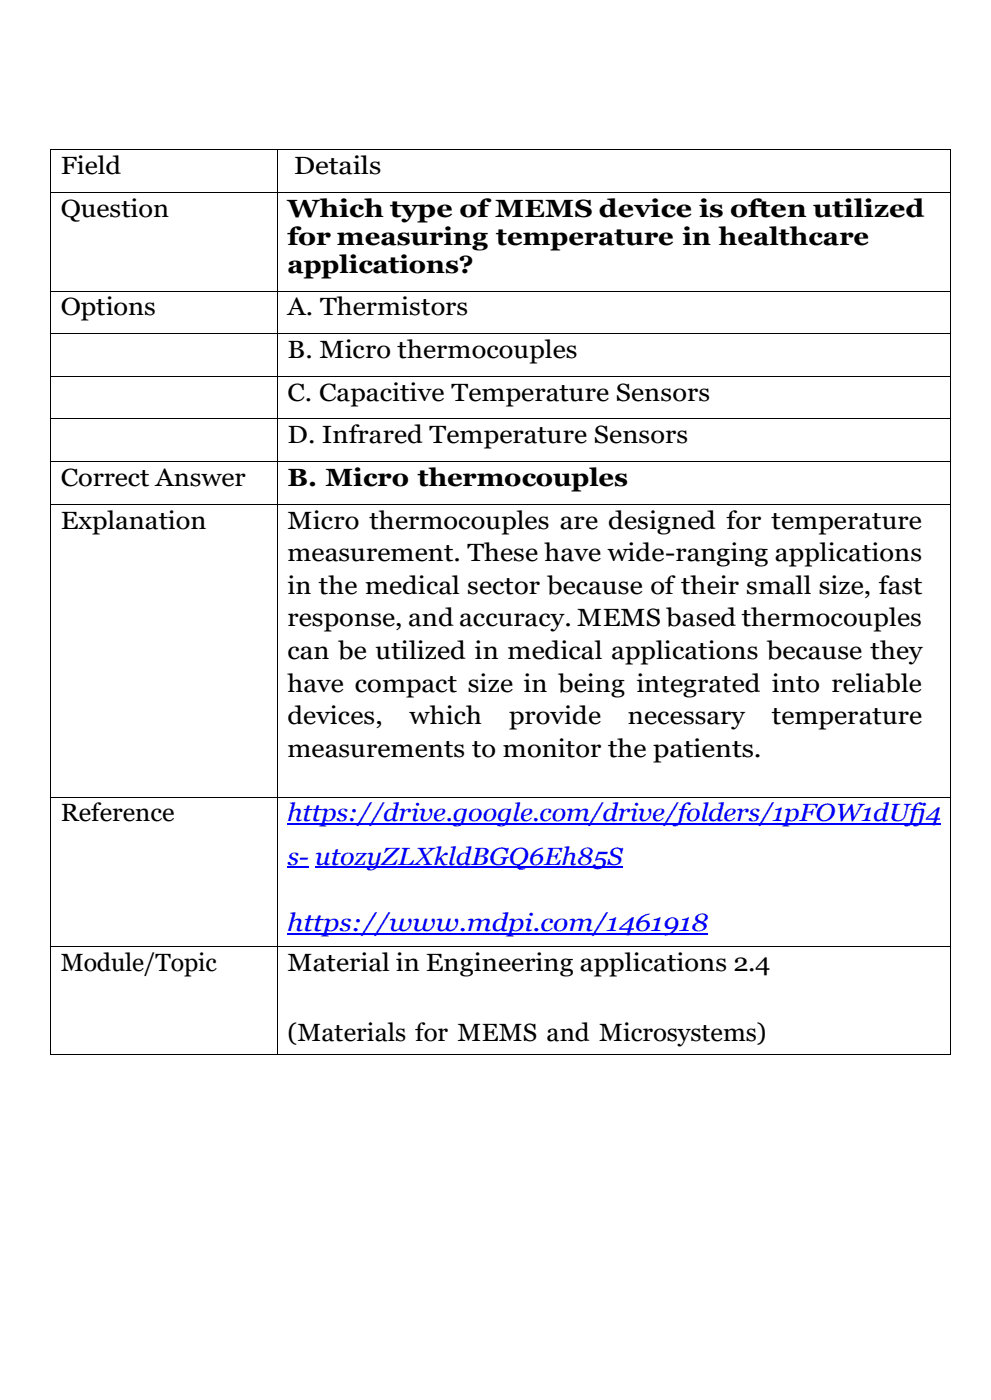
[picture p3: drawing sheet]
<svg xmlns="http://www.w3.org/2000/svg" width="210mm" height="297mm" viewBox="0 0 210 297" stroke-linecap="round" stroke-linejoin="round" font-family="sans-serif">
<defs><g id="words">
<g font-size="5.3">
<text x="12.9" y="37">Field</text>
<text x="62.4" y="37">Details</text>
<text x="12.9" y="46.1">Question</text>
<text x="61.1" y="46.1">Which type ofMEMS device is often utilized</text>
<text x="61.1" y="52.1">for measuring temperature in healthcare</text>
<text x="61.1" y="58.1">applications?</text>
<text x="12.9" y="67">Options</text>
<text x="61.1" y="67">A. Thermistors</text>
<text x="61.1" y="76.1">B. Micro thermocouples</text>
<text x="61.1" y="85.1">C. Capacitive Temperature Sensors</text>
<text x="61.1" y="94.2">D. Infrared Temperature Sensors</text>
<text x="12.9" y="103.3">Correct Answer</text>
<text x="61.1" y="103.3">B. Micro thermocouples</text>
<text x="12.9" y="112.3">Explanation</text>
<text x="61.1" y="112.3">Micro thermocouples are designed for temperature</text>
<text x="61.1" y="119.2">measurement. These have wide-ranging applications</text>
<text x="61.1" y="126.2">in the medical sector because of their small size, fast</text>
<text x="61.1" y="133.1">response, and accuracy. MEMS based thermocouples</text>
<text x="61.1" y="140">can be utilized in medical applications because they</text>
<text x="61.1" y="146.9">have compact size in being integrated into reliable</text>
<text x="61.1" y="153.8">devices,</text>
<text x="87" y="153.8">which</text>
<text x="108.1" y="153.8">provide</text>
<text x="133.3" y="153.8">necessary</text>
<text x="163.9" y="153.8">temperature</text>
<text x="61.1" y="160.7">measurements to monitor the patients.</text>
<text x="12.9" y="174.5">Reference</text>
<text x="12.9" y="206.3">Module/Topic</text>
<text x="61.1" y="206.3">Material in Engineering applications 2.4</text>
<text x="61.1" y="221.1">(Materials for MEMS and Microsystems)</text>
</g>
<g font-size="5.3" fill="#00f">
<text x="61.1" y="174.4">https://drive.google.com/drive/folders/1pFOW1dUfj4</text>
<text x="61.1" y="183.7">s- utozyZLXkldBGQ6Eh85S</text>
<text x="61.1" y="197.8">https://www.mdpi.com/1461918</text>
</g>
</g></defs>
<g fill="#000">
<path d="M10.7 31.8h.1v.1h-.1z" fill-rule="evenodd"/>
<path d="M10.7 31.8h.1v.1h-.1z" fill-rule="evenodd"/>
<path d="M58.8 31.8h.2v.1h-.2z" fill-rule="evenodd"/>
<path d="M201.7 31.8h.2v.1h-.2z" fill-rule="evenodd"/>
<path d="M201.7 31.8h.2v.1h-.2z" fill-rule="evenodd"/>
<path d="M10.7 40.9h.1v.1h-.1z" fill-rule="evenodd"/>
<path d="M58.8 40.9h.2v.1h-.2z" fill-rule="evenodd"/>
<path d="M201.7 40.9h.2v.1h-.2z" fill-rule="evenodd"/>
<path d="M10.7 61.8h.1v.1h-.1z" fill-rule="evenodd"/>
<path d="M10.7 70.8h.1v.2h-.1z" fill-rule="evenodd"/>
<path d="M58.8 61.8h.2v.1h-.2z" fill-rule="evenodd"/>
<path d="M58.8 70.8h.2v.2h-.2z" fill-rule="evenodd"/>
<path d="M201.7 61.8h.2v.1h-.2z" fill-rule="evenodd"/>
<path d="M201.7 70.8h.2v.2h-.2z" fill-rule="evenodd"/>
<path d="M10.7 79.9h.1v.2h-.1z" fill-rule="evenodd"/>
<path d="M10.7 88.9h.1v.2h-.1z" fill-rule="evenodd"/>
<path d="M10.7 98h.1v.2h-.1z" fill-rule="evenodd"/>
<path d="M58.8 79.9h.2v.2h-.2z" fill-rule="evenodd"/>
<path d="M58.8 88.9h.2v.2h-.2z" fill-rule="evenodd"/>
<path d="M58.8 98h.2v.2h-.2z" fill-rule="evenodd"/>
<path d="M201.7 79.9h.2v.2h-.2z" fill-rule="evenodd"/>
<path d="M201.7 88.9h.2v.2h-.2z" fill-rule="evenodd"/>
<path d="M201.7 98h.2v.2h-.2z" fill-rule="evenodd"/>
<path d="M10.7 107.1h.1v.1h-.1z" fill-rule="evenodd"/>
<path d="M58.8 107.1h.2v.1h-.2z" fill-rule="evenodd"/>
<path d="M201.7 107.1h.2v.1h-.2z" fill-rule="evenodd"/>
<path d="M10.7 169.2h.1v.2h-.1z" fill-rule="evenodd"/>
<path d="M58.8 169.2h.2v.2h-.2z" fill-rule="evenodd"/>
<path d="M201.7 169.2h.2v.2h-.2z" fill-rule="evenodd"/>
<path d="M10.7 201h.1v.2h-.1z" fill-rule="evenodd"/>
<path d="M58.8 201h.2v.2h-.2z" fill-rule="evenodd"/>
<path d="M201.7 201h.2v.2h-.2z" fill-rule="evenodd"/>
<path d="M10.7 224h.1v.2h-.1z" fill-rule="evenodd"/>
<path d="M10.7 224h.1v.2h-.1z" fill-rule="evenodd"/>
<path d="M58.8 224h.2v.2h-.2z" fill-rule="evenodd"/>
<path d="M201.7 224h.2v.2h-.2z" fill-rule="evenodd"/>
<path d="M201.7 224h.2v.2h-.2z" fill-rule="evenodd"/>
</g>
<g fill="none" stroke="#000" stroke-width=".21">
<path d="M10.8 31.9v9M10.8 31.8h48M58.9 31.9v9M59 31.8h142.7M201.8 31.9v9M10.8 41v20.8M10.8 40.9h48M58.9 41v20.8M59 40.9h142.7M201.8 41v20.8M10.8 61.9v8.9M10.8 71v8.9"/>
<path d="M10.8 61.9h48M10.8 70.9h48M10.8 80h48M58.9 61.9v8.9M58.9 71v8.9M59 61.9h142.7M59 70.9h142.7M59 80h142.7M201.8 61.9v8.9M201.8 71v8.9M10.8 80.1v8.8M10.8 89.1v8.9"/>
<path d="M10.8 98.2v8.9M10.8 89h48M10.8 98.1h48M58.9 80.1v8.8M58.9 89.1v8.9M58.9 98.2v8.9M59 89h142.7M59 98.1h142.7M201.8 80.1v8.8M201.8 89.1v8.9M201.8 98.2v8.9M10.8 107.2v62"/>
<path d="M10.8 107.2h48M58.9 107.2v62M59 107.2h142.7M201.8 107.2v62M10.8 169.4v31.6M10.8 169.3h48M58.9 169.4v31.6M59 169.3h142.7M201.8 169.4v31.6M10.8 201.2v22.8M10.8 201.1h48M58.9 201.2v22.8"/>
<path d="M59 201.1h142.7M201.8 201.2v22.8M10.8 224.1h48M59 224.1h142.7"/>
</g>
<path d="M61.1 175h138.6M61.1 184.3h4.5M61.1 198.4h89.3M66.9 184.3h65.4" fill="none" stroke="#00f" stroke-width=".25"/>
<use href="#words"/>
</svg>
